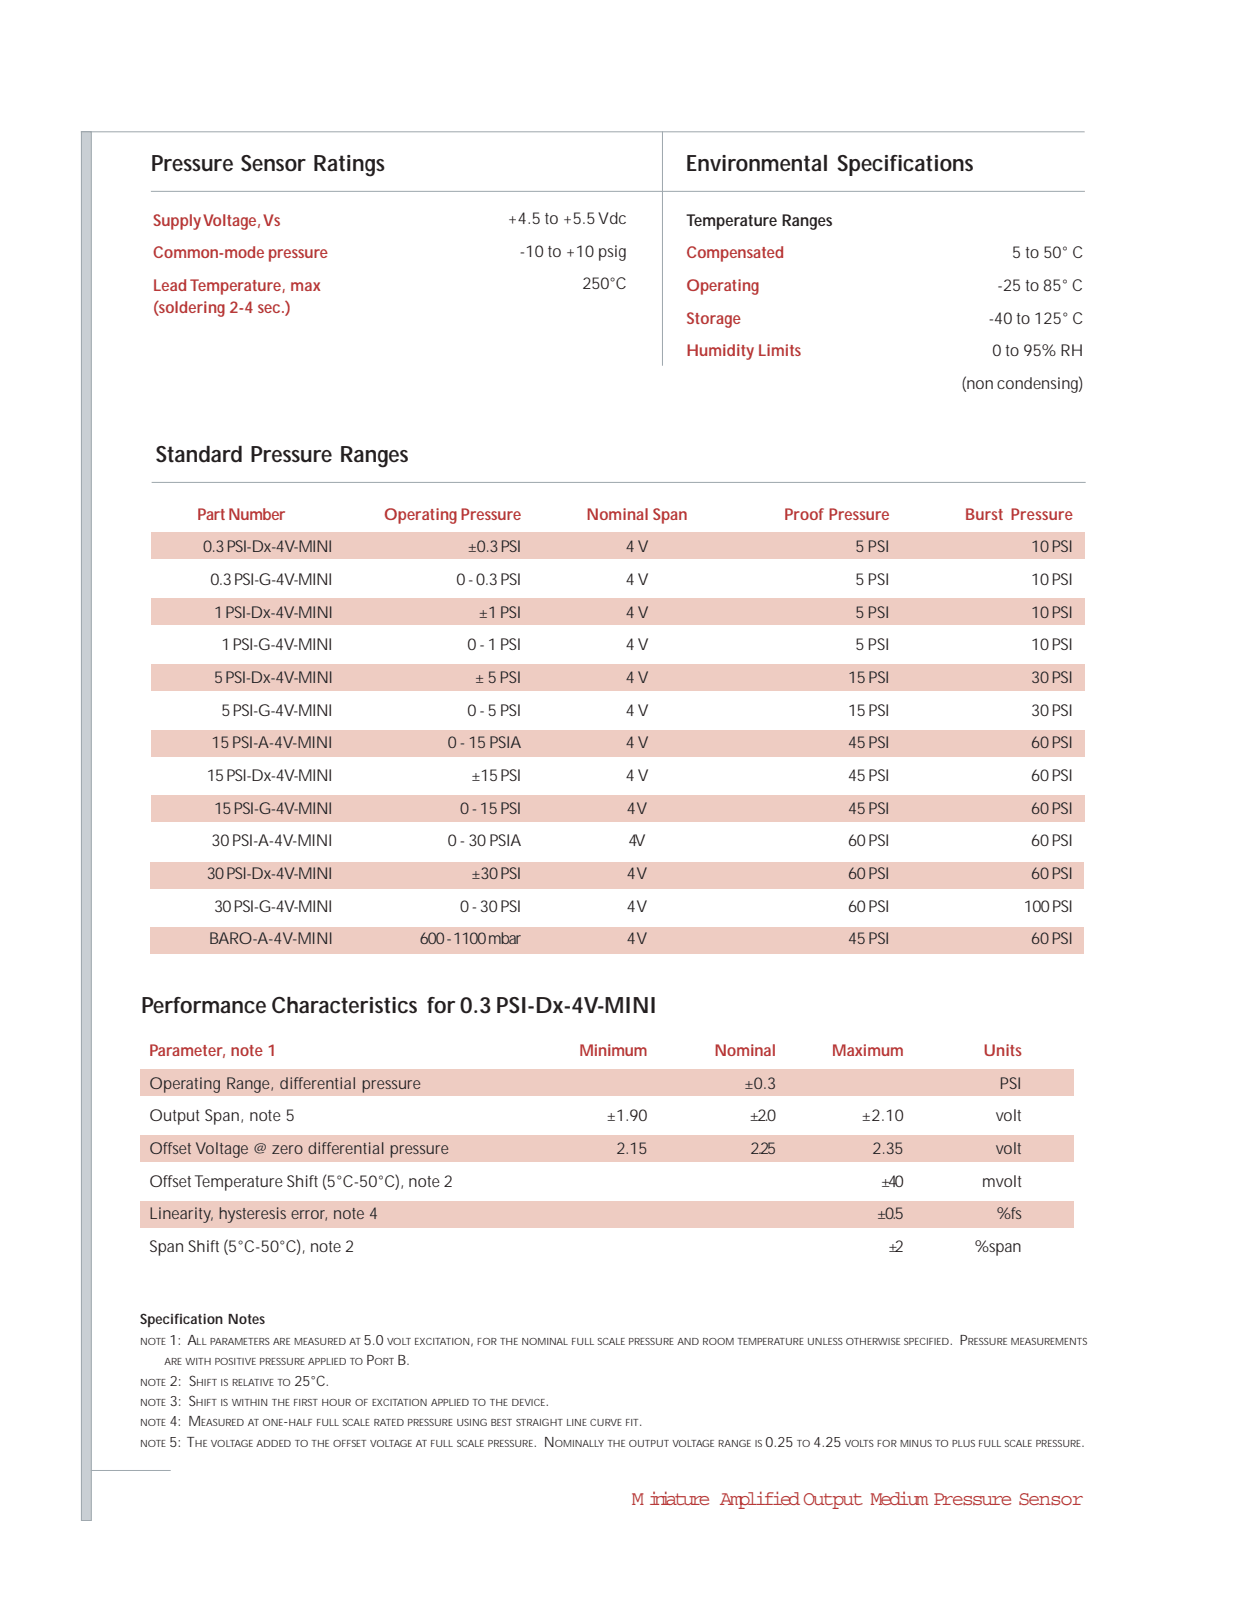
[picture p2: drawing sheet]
<svg xmlns="http://www.w3.org/2000/svg" width="216mm" height="279mm" viewBox="0 0 216 279" stroke-linecap="round" stroke-linejoin="round" font-family="sans-serif">
<defs><g id="words">
<g font-size="3.9" fill="#231f20">
<text x="26.1" y="29.6">Pressure Sensor Ratings</text>
<text x="118.6" y="29.6">Environmental Specifications</text>
<text x="26.9" y="79.9">Standard Pressure Ranges</text>
<text x="24.5" y="175">Performance Characteristics for 0.3 PSI-Dx-4V-MINI</text>
</g>
<text font-size="3.5" fill="#b83636" x="109.2" y="260">M iniature AmplifiedOutput Medium Pressure Sensor</text>
<g font-size="2.8" fill="#b83636">
<text x="26.5" y="39">Supply Voltage, Vs</text>
<text x="26.5" y="44.7">Common-mode pressure</text>
<text x="118.7" y="44.7">Compensated</text>
<text x="26.5" y="50.3">Lead Temperature, max</text>
<text x="118.7" y="50.3">Operating</text>
<text x="26.5" y="54.1">(soldering 2-4 sec.)</text>
<text x="118.7" y="55.9">Storage</text>
<text x="118.7" y="61.6">Humidity Limits</text>
<text x="34.1" y="89.8">Part Number</text>
<text x="66.4" y="89.8">Operating Pressure</text>
<text x="101.4" y="89.8">Nominal Span</text>
<text x="135.6" y="89.8">Proof Pressure</text>
<text x="166.8" y="89.8">Burst Pressure</text>
<text x="25.8" y="182.5">Parameter, note 1</text>
<text x="100.2" y="182.4">Minimum</text>
<text x="123.5" y="182.5">Nominal</text>
<text x="143.8" y="182.5">Maximum</text>
<text x="170" y="182.5">Units</text>
</g>
<g font-size="2.8" fill="#231f20">
<text x="87.8" y="38.7">+4.5 to +5.5 Vdc</text>
<text x="118.7" y="39">Temperature Ranges</text>
<text x="89.9" y="44.3">-10 to +10 psig</text>
<text x="175" y="44.7">5 to 50° C</text>
<text x="100.7" y="50">250°C</text>
<text x="172.4" y="50.3">-25 to 85° C</text>
<text x="170.9" y="56">-40 to 125° C</text>
<text x="171.5" y="61.6">0 to 95% RH</text>
<text x="166.2" y="67.3">(non condensing)</text>
<text x="35.1" y="95.5">0.3 PSI-Dx-4V-MINI</text>
<text x="80.8" y="95.5">±0.3 PSI</text>
<text x="108.2" y="95.5">4 V</text>
<text x="147.9" y="95.5">5 PSI</text>
<text x="178.3" y="95.5">10 PSI</text>
<text x="36.4" y="101.1">0.3 PSI-G-4V-MINI</text>
<text x="78.9" y="101.1">0 - 0.3 PSI</text>
<text x="108.2" y="101.1">4 V</text>
<text x="147.9" y="101.1">5 PSI</text>
<text x="178.3" y="101.1">10 PSI</text>
<text x="37" y="106.7">1 PSI-Dx-4V-MINI</text>
<text x="82.7" y="106.7">±1 PSI</text>
<text x="108.2" y="106.7">4 V</text>
<text x="147.9" y="106.7">5 PSI</text>
<text x="178.3" y="106.7">10 PSI</text>
<text x="38.3" y="112.4">1 PSI-G-4V-MINI</text>
<text x="80.8" y="112.4">0 - 1 PSI</text>
<text x="108.2" y="112.4">4 V</text>
<text x="147.9" y="112.4">5 PSI</text>
<text x="178.3" y="112.4">10 PSI</text>
<text x="37" y="118">5 PSI-Dx-4V-MINI</text>
<text x="82.1" y="118">± 5 PSI</text>
<text x="108.2" y="118">4 V</text>
<text x="146.6" y="118">15 PSI</text>
<text x="178.3" y="118">30 PSI</text>
<text x="38.3" y="123.7">5 PSI-G-4V-MINI</text>
<text x="80.8" y="123.7">0 - 5 PSI</text>
<text x="108.2" y="123.7">4 V</text>
<text x="146.6" y="123.7">15 PSI</text>
<text x="178.3" y="123.7">30 PSI</text>
<text x="36.6" y="129.3">15 PSI-A-4V-MINI</text>
<text x="77.4" y="129.3">0 - 15 PSIA</text>
<text x="108.2" y="129.3">4 V</text>
<text x="146.6" y="129.3">45 PSI</text>
<text x="178.3" y="129.3">60 PSI</text>
<text x="35.7" y="135">15 PSI-Dx-4V-MINI</text>
<text x="81.4" y="135">±15 PSI</text>
<text x="108.2" y="135">4 V</text>
<text x="146.6" y="135">45 PSI</text>
<text x="178.3" y="135">60 PSI</text>
<text x="37" y="140.6">15 PSI-G-4V-MINI</text>
<text x="79.5" y="140.6">0 - 15 PSI</text>
<text x="108.3" y="140.6">4 V</text>
<text x="146.6" y="140.6">45 PSI</text>
<text x="178.3" y="140.6">60 PSI</text>
<text x="36.6" y="146.3">30 PSI-A-4V-MINI</text>
<text x="77.4" y="146.3">0 - 30 PSIA</text>
<text x="108.7" y="146.3">4V</text>
<text x="146.6" y="146.3">60 PSI</text>
<text x="178.3" y="146.3">60 PSI</text>
<text x="35.7" y="151.9">30 PSI-Dx-4V-MINI</text>
<text x="81.4" y="151.9">±30 PSI</text>
<text x="108.3" y="151.9">4 V</text>
<text x="146.6" y="151.9">60 PSI</text>
<text x="178.3" y="151.9">60 PSI</text>
<text x="37" y="157.5">30 PSI-G-4V-MINI</text>
<text x="79.5" y="157.5">0 - 30 PSI</text>
<text x="108.3" y="157.5">4 V</text>
<text x="146.6" y="157.5">60 PSI</text>
<text x="177" y="157.5">100 PSI</text>
<text x="36.2" y="163.2">BARO-A-4V-MINI</text>
<text x="72.6" y="163.2">600 - 1100 mbar</text>
<text x="108.3" y="163.2">4 V</text>
<text x="146.6" y="163.2">45 PSI</text>
<text x="178.3" y="163.2">60 PSI</text>
<text x="25.8" y="188.1">Operating Range, differential pressure</text>
<text x="128.6" y="188.1">±0.3</text>
<text x="172.8" y="188.1">PSI</text>
<text x="25.8" y="193.7">Output Span, note 5</text>
<text x="104.8" y="193.7">±1.90</text>
<text x="129.5" y="193.7">±2.0</text>
<text x="148.9" y="193.7">±2.10</text>
<text x="172.1" y="193.7">volt</text>
<text x="25.8" y="199.4">Offset Voltage @ zero differential pressure</text>
<text x="106.6" y="199.3">2.15</text>
<text x="129.8" y="199.4">2.25</text>
<text x="150.8" y="199.4">2.35</text>
<text x="172.1" y="199.4">volt</text>
<text x="25.8" y="205">Offset Temperature Shift (5°C-50°C), note 2</text>
<text x="152.2" y="205">±40</text>
<text x="169.8" y="205">mvolt</text>
<text x="25.8" y="210.7">Linearity, hysteresis error, note 4</text>
<text x="151.6" y="210.7">±0.5</text>
<text x="172.3" y="210.7">%fs</text>
<text x="25.8" y="216.3">Span Shift (5°C-50°C), note 2</text>
<text x="153.5" y="216.3">±2</text>
<text x="168.5" y="216.3">%span</text>
</g>
<g font-size="2.5" fill="#231f20">
<text x="24.2" y="228.9">Specification Notes</text>
<text x="29.3" y="232.4">1: A</text>
<text x="62.9" y="232.4">5.0</text>
<text x="81.3" y="232.4">,</text>
<text x="164.1" y="232.4">. P</text>
<text x="29.4" y="239.4">2: S</text>
<text x="50.9" y="239.4">25°C.</text>
<text x="63.4" y="235.9">P</text>
<text x="68.7" y="235.9">B.</text>
<text x="29.4" y="243">3: S</text>
<text x="94.3" y="243">.</text>
<text x="29.3" y="250">5: T</text>
<text x="29.3" y="246.5">4: M</text>
<text x="49" y="246.5">-</text>
<text x="92.2" y="250">. N</text>
<text x="110.4" y="246.5">.</text>
<text x="132.3" y="250">0.25</text>
<text x="140.6" y="250">4.25</text>
<text x="186.9" y="250">.</text>
</g>
<g font-size="1.7" fill="#231f20">
<text x="24.2" y="232.4">NOTE</text>
<text x="34" y="232.4">LL PARAMETERS ARE MEASURED AT</text>
<text x="66.9" y="232.4">VOLT EXCITATION</text>
<text x="82.5" y="232.4">FOR THE NOMINAL FULL SCALE PRESSURE AND ROOM TEMPERATURE UNLESS OTHERWISE SPECIFIED</text>
<text x="167.3" y="232.4">RESSURE MEASUREMENTS</text>
<text x="24.2" y="239.4">NOTE</text>
<text x="28.4" y="235.9">ARE WITH POSITIVE PRESSURE APPLIED TO</text>
<text x="33.9" y="239.4">HIFT IS RELATIVE TO</text>
<text x="64.7" y="235.9">ORT</text>
<text x="24.2" y="243">NOTE</text>
<text x="33.9" y="243">HIFT IS WITHIN THE FIRST HOUR OF EXCITATION APPLIED TO THE DEVICE</text>
<text x="24.2" y="246.5">NOTE</text>
<text x="24.2" y="250">NOTE</text>
<text x="33.7" y="250">HE VOLTAGE ADDED TO THE OFFSET VOLTAGE AT FULL SCALE PRESSURE</text>
<text x="34.8" y="246.5">EASURED AT ONE HALF FULL SCALE RATED PRESSURE USING BEST STRAIGHT LINE CURVE FIT</text>
<text x="95.9" y="250">OMINALLY THE OUTPUT VOLTAGE RANGE IS</text>
<text x="137.8" y="250">TO</text>
<text x="146" y="250">VOLTS FOR MINUS TO PLUS FULL SCALE PRESSURE</text>
</g>
</g></defs>
<path d="M14.1 22.8h1.7v239.9h-1.7z" fill="#c9cfd4"/>
<path d="M14 22.8h173.5M14.1 22.8h1.7v239.9h-1.7zM15.7 254.1h13.8" fill="none" stroke="#9ca6ac" stroke-width=".17"/>
<g fill="#eeccc2">
<path d="M26.1 92h161.3v4.4h-161.3z"/>
<path d="M26.1 114.8h161.3v4.5h-161.3z"/>
<path d="M26.1 103.3h161.3v4.5h-161.3z"/>
<path d="M26.1 126.2h161.3v4.5h-161.3z"/>
<path d="M26.1 137.4h161.3v4.5h-161.3z"/>
<path d="M24.2 184.8h161.3v4.5h-161.3z"/>
<path d="M24.2 207.6h161.3v4.5h-161.3z"/>
<path d="M24.2 196.2h161.3v4.5h-161.3z"/>
<path d="M26 149h161.3v4.5h-161.3z"/>
<path d="M26 160.2h161.3v4.5h-161.3z"/>
</g>
<path d="M26.1 33.1h161.4M114.5 22.7v40.5M26.2 83.4h161.5" fill="none" stroke="#9ca6ac" stroke-width=".17"/>
<use href="#words"/>
</svg>
